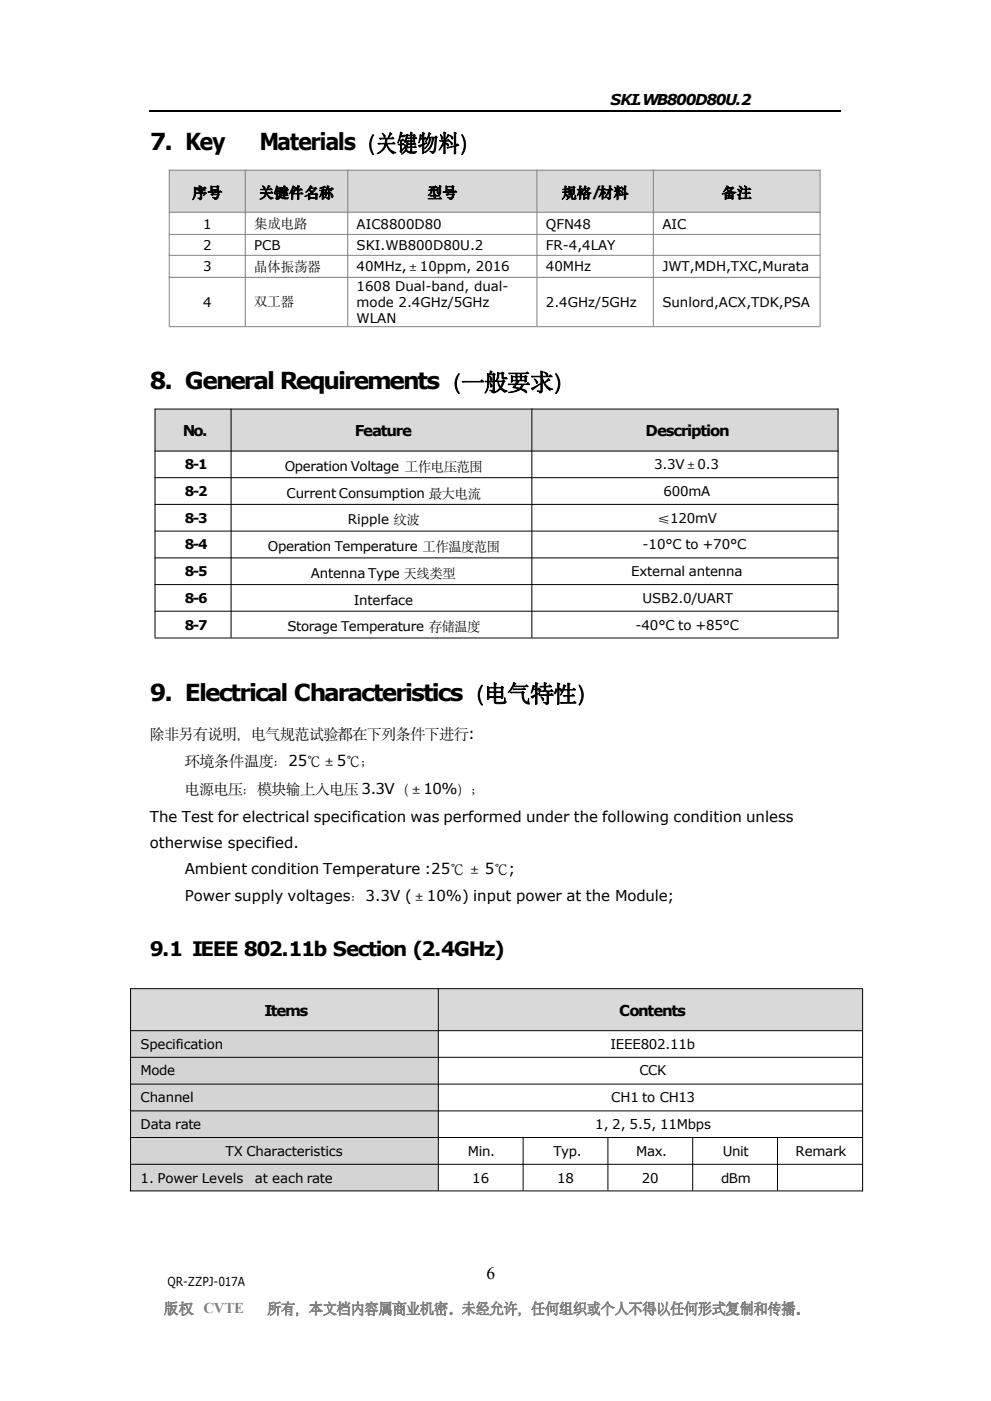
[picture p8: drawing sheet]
<svg xmlns="http://www.w3.org/2000/svg" width="210mm" height="297mm" viewBox="0 0 210 297" stroke-linecap="round" stroke-linejoin="round" font-family="sans-serif">
<defs><g id="words">
<g font-size="5">
<text x="31.7" y="31.9">7. Key</text>
<text x="55" y="31.9">Materials（关键物料）</text>
<text x="31.7" y="82.6">8. General Requirements（一般要求）</text>
<text x="31.7" y="148.6">9. Electrical Characteristics（电气特性）</text>
</g>
<text font-size="4.2" x="31.7" y="202.8">9.1 IEEE 802.11b Section (2.4GHz)</text>
<text font-size="3.7" x="103.2" y="271.2">6</text>
<g font-size="3.2">
<text x="129.4" y="22.3">SKI.WB800D80U.2</text>
<text x="40.8" y="41.8">序号</text>
<text x="54.9" y="41.8">关键件名称</text>
<text x="90.6" y="41.8">型号</text>
<text x="119.1" y="41.8">规格/材料</text>
<text x="153" y="41.8">备注</text>
<text x="38.7" y="92.4">No.</text>
<text x="75.2" y="92.4">Feature</text>
<text x="136.9" y="92.4">Description</text>
<text x="31.7" y="156.7">除非另有说明，电气规范试验都在下列条件下进行:</text>
<text x="39.2" y="162.5">环境条件温度：25℃±5℃；</text>
<text x="39.2" y="168.4">电源电压：模块输上入电压 3.3V（±10%）；</text>
<text x="31.7" y="174.2">The Test for electrical specification was performed under the following condition unless</text>
<text x="31.7" y="179.7">otherwise specified.</text>
<text x="39.2" y="185.3">Ambient condition Temperature :25℃± 5℃;</text>
<text x="39.2" y="191">Power supply voltages：3.3V (±10%) input power at the Module;</text>
<text x="56.1" y="215.4">Items</text>
<text x="131.2" y="215.4">Contents</text>
</g>
<g font-size="3.2" fill="#808080">
<text x="34.7" y="278.5">版权 CVTE</text>
<text x="56.6" y="278.5">所有，本文档内容属商业机密。未经允许，任何组织或个人不得以任何形式复制和传播。</text>
</g>
<g font-size="2.8">
<text x="43.1" y="48.4">1</text>
<text x="43.1" y="53">2</text>
<text x="53.9" y="48.3">集成电路</text>
<text x="53.9" y="53">PCB</text>
<text x="75.6" y="48.4">AIC8800D80</text>
<text x="75.6" y="53">SKI.WB800D80U.2</text>
<text x="115.7" y="48.4">QFN48</text>
<text x="115.7" y="53">FR-4,4LAY</text>
<text x="140.4" y="48.4">AIC</text>
<text x="43.1" y="57.5">3</text>
<text x="53.9" y="57.4">晶体振荡器</text>
<text x="75.6" y="57.4">40MHz,±10ppm, 2016</text>
<text x="115.7" y="57.5">40MHz</text>
<text x="140.4" y="57.5">JWT,MDH,TXC,Murata</text>
<text x="43.1" y="65.1">4</text>
<text x="53.9" y="64.9">双工器</text>
<text x="75.6" y="61.7">1608 Dual-band, dual-</text>
<text x="75.6" y="65.1">mode 2.4GHz/5GHz</text>
<text x="115.7" y="65.1">2.4GHz/5GHz</text>
<text x="140.4" y="65.1">Sunlord,ACX,TDK,PSA</text>
<text x="75.6" y="68.6">WLAN</text>
<text x="39.2" y="99.5">8-1</text>
<text x="60.4" y="99.8">Operation Voltage 工作电压范围</text>
<text x="138.7" y="99.4">3.3V±0.3</text>
<text x="39.2" y="105.2">8-2</text>
<text x="60.7" y="105.5">Current Consumption 最大电流</text>
<text x="140.7" y="105.2">600mA</text>
<text x="39.2" y="110.8">8-3</text>
<text x="73.7" y="111.2">Ripple 纹波</text>
<text x="139.3" y="110.8">≤120mV</text>
<text x="39.2" y="116.5">8-4</text>
<text x="56.8" y="116.9">Operation Temperature 工作温度范围</text>
<text x="136.2" y="116.5">-10°C to +70°C</text>
<text x="39.2" y="122.1">8-5</text>
<text x="65.9" y="122.5">Antenna Type 天线类型</text>
<text x="133.8" y="122.1">External antenna</text>
<text x="39.2" y="127.9">8-6</text>
<text x="75" y="128.4">Interface</text>
<text x="136.2" y="127.8">USB2.0/UART</text>
<text x="39.2" y="133.5">8-7</text>
<text x="60.9" y="133.8">Storage Temperature 存储温度</text>
<text x="134.7" y="133.5">-40°C to +85°C</text>
<text x="29.8" y="222.4">Specification</text>
<text x="129.4" y="222.4">IEEE802.11b</text>
<text x="29.8" y="228">Mode</text>
<text x="29.8" y="233.7">Channel</text>
<text x="129.5" y="233.7">CH1 to CH13</text>
<text x="135.6" y="228">CCK</text>
<text x="29.8" y="239.4">Data rate</text>
<text x="126.2" y="239.4">1, 2, 5.5, 11Mbps</text>
<text x="47.8" y="245">TX Characteristics</text>
<text x="99.2" y="245">Min.</text>
<text x="117.3" y="245">Typ.</text>
<text x="134.9" y="245">Max.</text>
<text x="153.2" y="245">Unit</text>
<text x="168.7" y="245">Remark</text>
<text x="29.8" y="250.7">1. Power Levels</text>
<text x="54" y="250.7">at each rate</text>
<text x="100.1" y="250.8">16</text>
<text x="118.1" y="250.8">18</text>
<text x="136.1" y="250.8">20</text>
<text x="152.9" y="250.7">dBm</text>
</g>
<text font-size="2.6" x="35.5" y="272.7">QR-ZZPJ-017A</text>
</g></defs>
<path d="M31.7 23.5h146.6" fill="none" stroke="#000" stroke-width=".25"/>
<g fill="#d9d9d9">
<path d="M35.9 36.1h16.1v8.9h-16.1z" fill-rule="evenodd"/>
<path d="M52.1 36.1h21.6v8.9h-21.6z" fill-rule="evenodd"/>
<path d="M73.8 36.1h40v8.9h-40z" fill-rule="evenodd"/>
<path d="M113.9 36.1h24.6v8.9h-24.6z" fill-rule="evenodd"/>
<path d="M138.6 36.1h35.2v8.9h-35.2z" fill-rule="evenodd"/>
</g>
<path d="M35.8 36.1h138.1M35.9 36v33.2M52 36v33.2M73.7 36v33.2M113.8 36v33.2M138.5 36v33.2M173.8 36v33.2M35.8 45h138.1M35.8 49.7h138.1M35.8 54.1h138.1M35.8 58.8h138.1M35.8 69.3h138.1" fill="none" stroke="#808080" stroke-width=".21"/>
<g fill="#d9d9d9">
<path d="M32.9 86.8h16v8.8h-16z" fill-rule="evenodd"/>
<path d="M49 86.8h63.7v8.8h-63.7z" fill-rule="evenodd"/>
<path d="M112.8 86.8h64.8v8.8h-64.8z" fill-rule="evenodd"/>
</g>
<g fill="none" stroke="#000" stroke-width=".21">
<path d="M32.8 86.7h144.9M32.8 95.6h144.9M32.9 86.6v48.6M49 86.6v48.6M112.7 86.6v48.6M177.7 86.6v48.6M32.8 101.3h144.9M32.8 106.9h144.9M32.8 112.6h144.9M32.8 118.3h144.9M32.8 123.9h144.9M32.8 129.6h144.9"/>
<path d="M32.8 135.3h144.9"/>
</g>
<g fill="#d9d9d9">
<path d="M27.7 209.7h65.2v8.8h-65.2z" fill-rule="evenodd"/>
<path d="M93 209.7h89.8v8.8h-89.8z" fill-rule="evenodd"/>
</g>
<g fill="#d4d4d4">
<path d="M27.7 218.6h65.2v5.5h-65.2z" fill-rule="evenodd"/>
<path d="M27.7 224.2h65.2v5.6h-65.2z" fill-rule="evenodd"/>
<path d="M27.7 229.9h65.2v5.6h-65.2z" fill-rule="evenodd"/>
<path d="M27.7 235.6h65.2v5.5h-65.2z" fill-rule="evenodd"/>
<path d="M27.7 241.2h65.2v5.6h-65.2z" fill-rule="evenodd"/>
<path d="M27.7 246.9h65.2v5.6h-65.2z" fill-rule="evenodd"/>
</g>
<g fill="none" stroke="#000" stroke-width=".21">
<path d="M27.6 209.6h155.3M27.6 218.5h155.3M27.7 209.5v43.1M92.9 209.5v42.9M182.9 209.7v42.9M27.6 224.2h155.3M27.6 229.8h155.3M27.6 235.5h155.3M27.6 241.2h155.3M27.6 246.9h155.3M27.6 252.5h155.3M110.9 241.1v11.3"/>
<path d="M128.9 241.1v11.3M146.8 241.1v11.3M164.8 241.1v11.3"/>
</g>
<use href="#words"/>
</svg>
